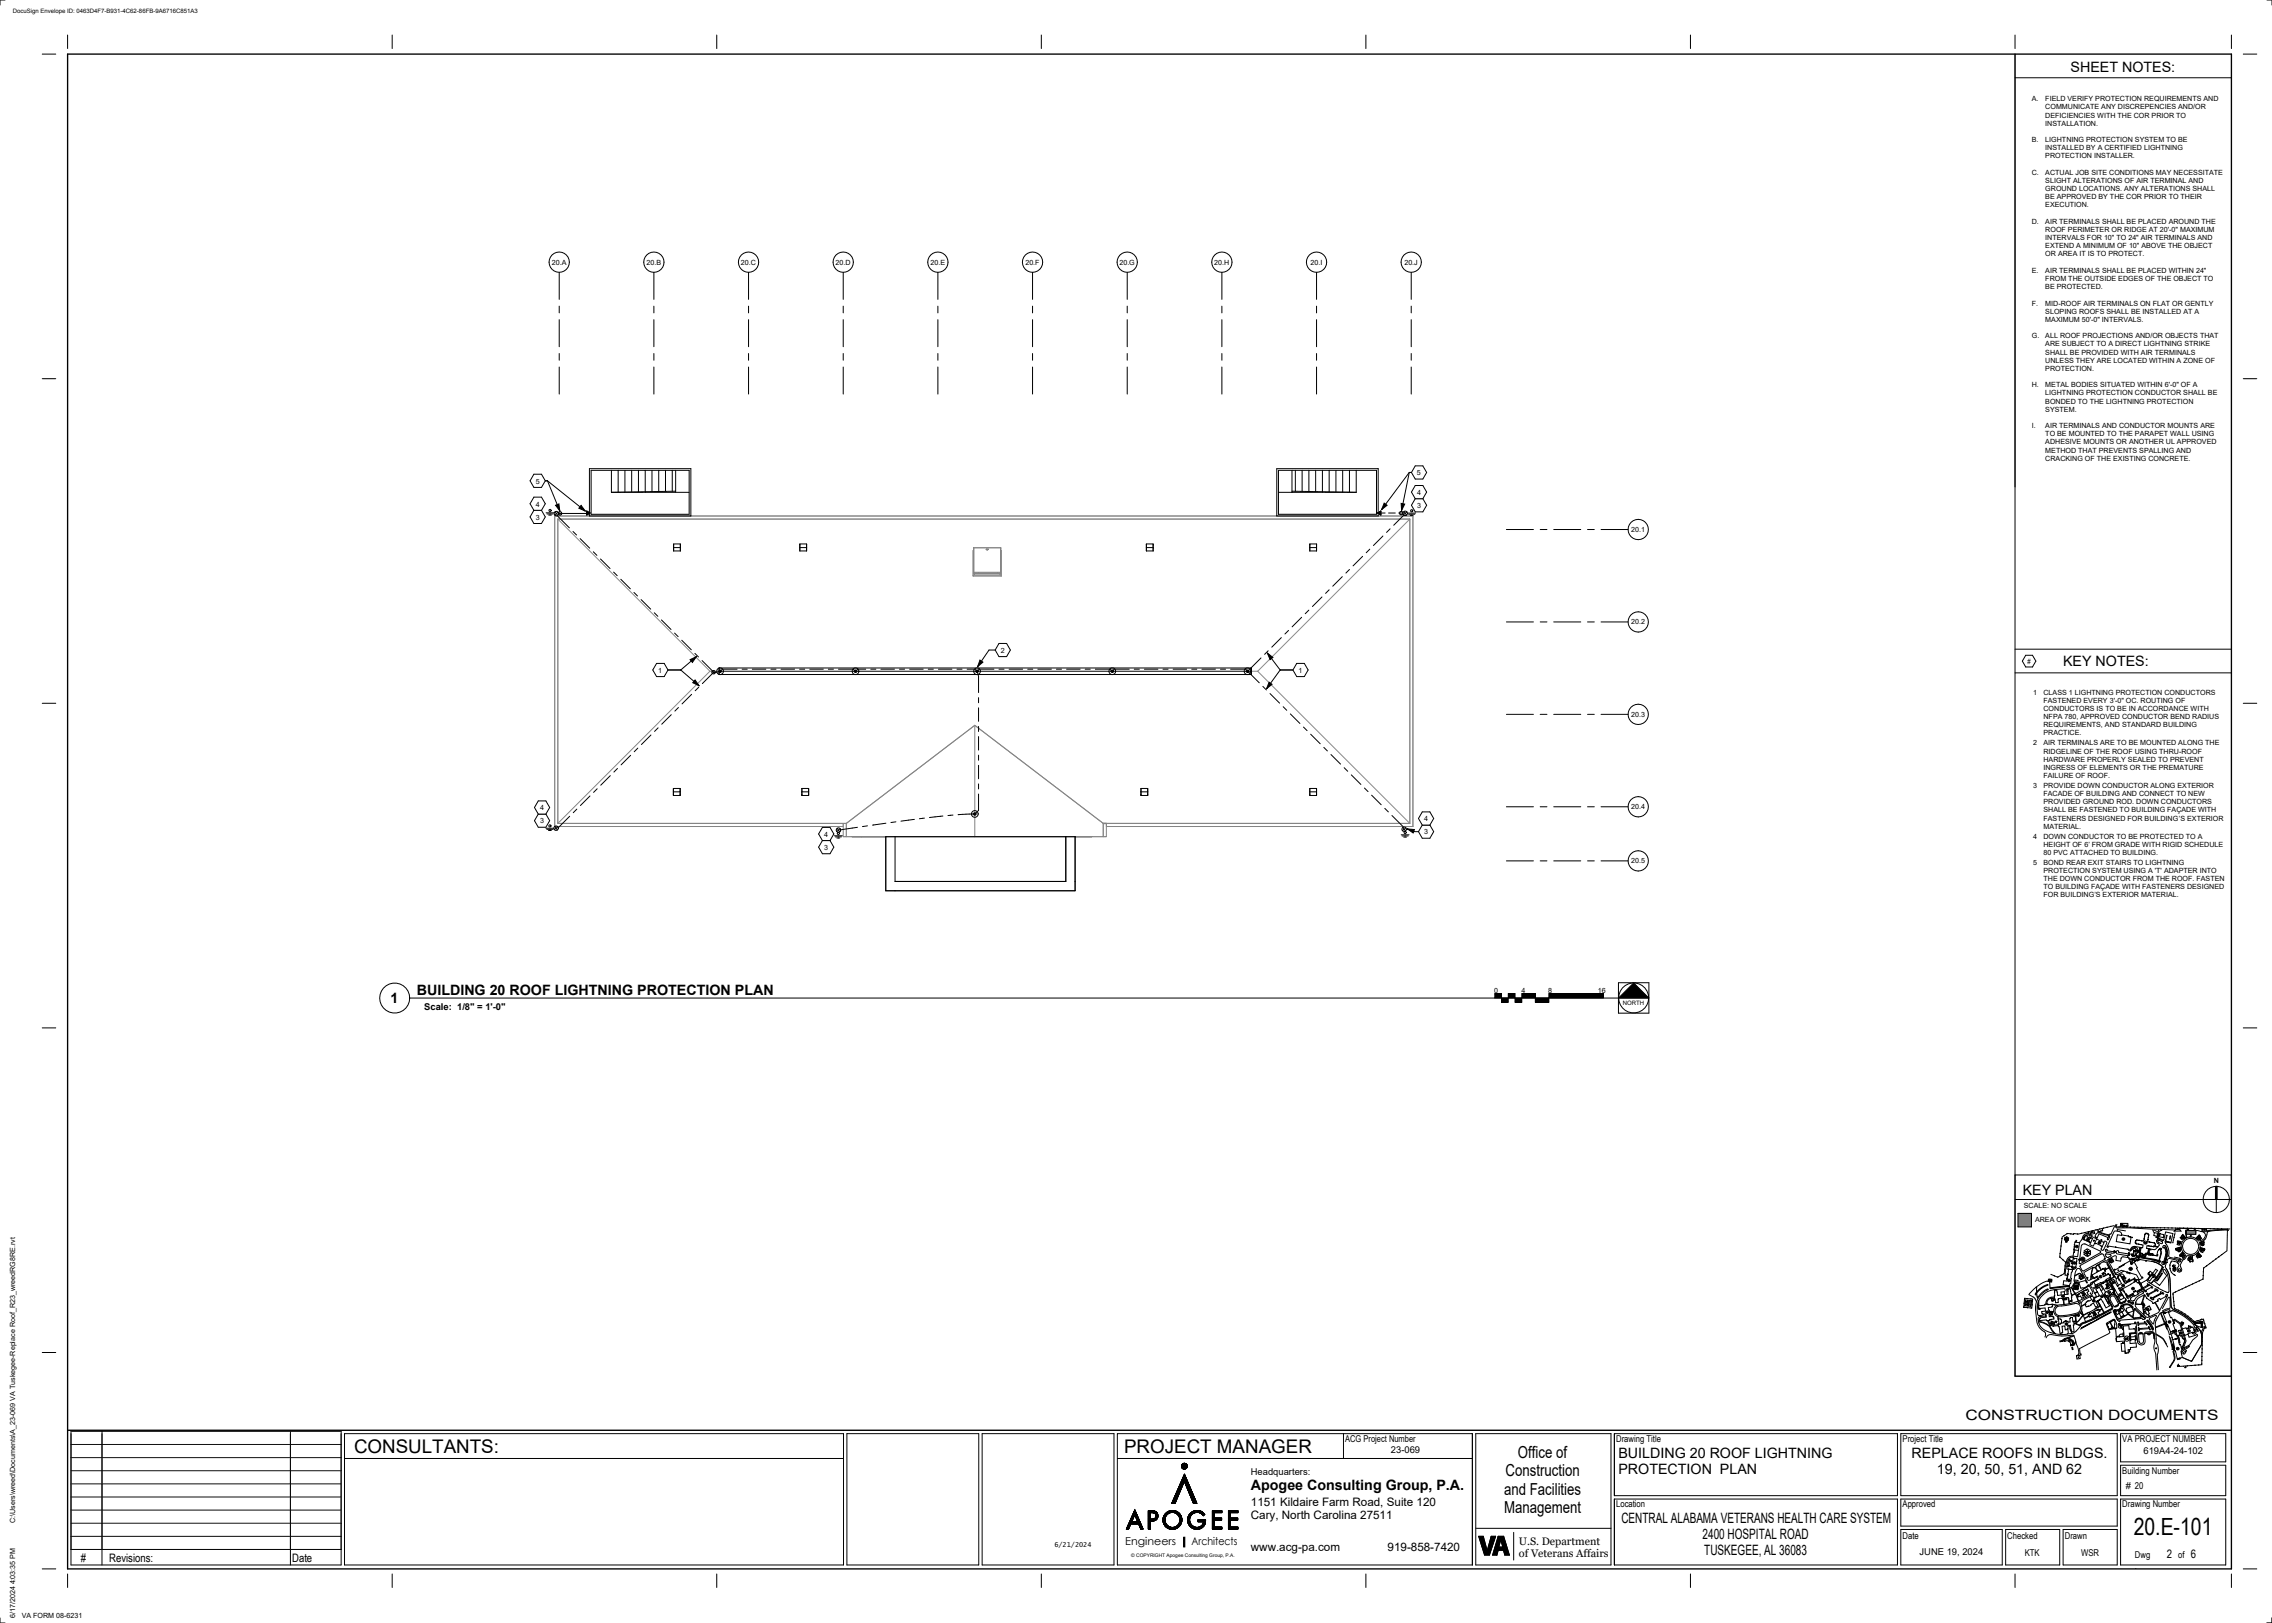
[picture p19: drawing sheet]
<svg xmlns="http://www.w3.org/2000/svg" width="1067mm" height="762mm" viewBox="0 0 1067 762" stroke-linecap="round" stroke-linejoin="round" font-family="sans-serif">
<defs><g id="words">
<text font-size="11.1" x="1002" y="721">20.E-101</text>
<g font-size="8.8">
<text x="166" y="682">CONSULTANTS:</text>
<text x="528" y="682">PROJECT MANAGER</text>
</g>
<g font-size="7.8">
<text x="713" y="684">Office of</text>
<text x="707" y="693">Construction</text>
<text x="706" y="702">and Facilities</text>
<text x="706" y="710">Management</text>
</g>
<g font-size="6.7">
<text x="972" y="34">SHEET NOTES:</text>
<text x="969" y="313">KEY NOTES:</text>
<text x="196" y="467">BUILDING 20 ROOF LIGHTNING PROTECTION PLAN</text>
<text x="183" y="471">1</text>
<text x="950" y="561">KEY PLAN</text>
<text x="923" y="667">CONSTRUCTION DOCUMENTS</text>
<text x="760" y="684">BUILDING 20 ROOF LIGHTNING</text>
<text x="898" y="684">REPLACE ROOFS IN BLDGS.</text>
<text x="760" y="692">PROTECTION PLAN</text>
<text x="909" y="692">19, 20, 50, 51, AND 62</text>
<text x="587" y="700">Apogee Consulting Group, P.A.</text>
<text x="761" y="715">CENTRAL ALABAMA VETERANS HEALTH CARE SYSTEM</text>
<text x="472" y="725" transform="rotate(-30 472 725)">CONSTRUCTION</text>
<text x="799" y="723">2400 HOSPITAL ROAD</text>
<text x="800" y="730">TUSKEGEE, AL 36083</text>
</g>
<g font-size="5.5">
<text x="587" y="707">1151 Kildaire Farm Road, Suite 120</text>
<text x="587" y="713">Cary, North Carolina 27511</text>
<text x="587" y="728">www.acg-pa.com</text>
<text x="652" y="728">919-858-7420</text>
<text x="1017" y="732">2</text>
<text x="1029" y="732">6</text>
<text x="38" y="733">#</text>
<text x="51" y="733">Revisions:</text>
<text x="137" y="733">Date</text>
</g>
<g font-size="5.1">
<text x="528" y="726">Engineers</text>
<text x="559" y="726">Architects</text>
<text x="713" y="725">U.S. Department</text>
<text x="713" y="731">of Veterans Affairs</text>
</g>
<g font-size="4.4">
<text x="199" y="474">Scale: 1/8&quot; = 1'-0&quot;</text>
<text x="632" y="677">ACG Project Number</text>
<text x="759" y="677">Drawing Title</text>
<text x="893" y="677">Project Title</text>
<text x="997" y="677">VA PROJECT NUMBER</text>
<text x="653" y="682">23-069</text>
<text x="1006" y="683">619A4-24-102</text>
<text x="587" y="692">Headquarters:</text>
<text x="997" y="692">Building Number</text>
<text x="998" y="699"># 20</text>
<text x="759" y="708">Location</text>
<text x="893" y="708">Approved</text>
<text x="997" y="708">Drawing Number</text>
<text x="893" y="722">Date</text>
<text x="943" y="722">Checked</text>
<text x="970" y="722">Drawn</text>
<text x="901" y="730">JUNE 19, 2024</text>
<text x="951" y="730">KTK</text>
<text x="977" y="730">WSR</text>
<text x="1002" y="732">Dwg</text>
<text x="1023" y="732">of</text>
<text x="1002" y="737">.</text>
</g>
<g font-size="3.4">
<text x="954" y="48">A.</text>
<text x="960" y="48">FIELD VERIFY PROTECTION REQUIREMENTS AND</text>
<text x="960" y="51">COMMUNICATE ANY DISCREPENCIES AND/OR</text>
<text x="960" y="55">DEFICIENCIES WITH THE COR PRIOR TO</text>
<text x="960" y="59">INSTALLATION.</text>
<text x="954" y="67">B.</text>
<text x="960" y="67">LIGHTNING PROTECTION SYSTEM TO BE</text>
<text x="960" y="71">INSTALLED BY A CERTIFIED LIGHTNING</text>
<text x="960" y="74">PROTECTION INSTALLER.</text>
<text x="954" y="82">C.</text>
<text x="960" y="82">ACTUAL JOB SITE CONDITIONS MAY NECESSITATE</text>
<text x="960" y="86">SLIGHT ALTERATIONS OF AIR TERMINAL AND</text>
<text x="960" y="90">GROUND LOCATIONS. ANY ALTERATIONS SHALL</text>
<text x="960" y="94">BE APPROVED BY THE COR PRIOR TO THEIR</text>
<text x="960" y="97">EXECUTION.</text>
<text x="954" y="105">D.</text>
<text x="960" y="105">AIR TERMINALS SHALL BE PLACED AROUND THE</text>
<text x="960" y="109">ROOF PERIMETER OR RIDGE AT 20'-0&quot; MAXIMUM</text>
<text x="960" y="113">INTERVALS FOR 10&quot; TO 24&quot; AIR TERMINALS AND</text>
<text x="960" y="117">EXTEND A MINIMUM OF 10&quot; ABOVE THE OBJECT</text>
<text x="259" y="124">20.A</text>
<text x="304" y="124">20.B</text>
<text x="348" y="124">20.C</text>
<text x="392" y="124">20.D</text>
<text x="437" y="124">20.E</text>
<text x="481" y="124">20.F</text>
<text x="526" y="124">20.G</text>
<text x="570" y="124">20.H</text>
<text x="615" y="124">20.I</text>
<text x="659" y="124">20.J</text>
<text x="960" y="120">OR AREA IT IS TO PROTECT.</text>
<text x="954" y="128">E.</text>
<text x="960" y="128">AIR TERMINALS SHALL BE PLACED WITHIN 24&quot;</text>
<text x="960" y="132">FROM THE OUTSIDE EDGES OF THE OBJECT TO</text>
<text x="960" y="136">BE PROTECTED.</text>
<text x="954" y="143">F.</text>
<text x="960" y="143">MID-ROOF AIR TERMINALS ON FLAT OR GENTLY</text>
<text x="960" y="147">SLOPING ROOFS SHALL BE INSTALLED AT A</text>
<text x="960" y="151">MAXIMUM 50'-0&quot; INTERVALS.</text>
<text x="954" y="159">G.</text>
<text x="960" y="159">ALL ROOF PROJECTIONS AND/OR OBJECTS THAT</text>
<text x="960" y="163">ARE SUBJECT TO A DIRECT LIGHTNING STRIKE</text>
<text x="960" y="166">SHALL BE PROVIDED WITH AIR TERMINALS</text>
<text x="960" y="170">UNLESS THEY ARE LOCATED WITHIN A ZONE OF</text>
<text x="960" y="174">PROTECTION.</text>
<text x="954" y="182">H.</text>
<text x="960" y="182">METAL BODIES SITUATED WITHIN 6'-0&quot; OF A</text>
<text x="960" y="186">LIGHTNING PROTECTION CONDUCTOR SHALL BE</text>
<text x="960" y="189">BONDED TO THE LIGHTNING PROTECTION</text>
<text x="960" y="193">SYSTEM.</text>
<text x="954" y="201">I.</text>
<text x="960" y="201">AIR TERMINALS AND CONDUCTOR MOUNTS ARE</text>
<text x="960" y="205">TO BE MOUNTED TO THE PARAPET WALL USING</text>
<text x="960" y="209">ADHESIVE MOUNTS OR ANOTHER UL APPROVED</text>
<text x="960" y="212">METHOD THAT PREVENTS SPALLING AND</text>
<text x="960" y="216">CRACKING OF THE EXISTING CONCRETE.</text>
<text x="252" y="227">5</text>
<text x="665" y="223">5</text>
<text x="665" y="232">4</text>
<text x="252" y="238">4</text>
<text x="665" y="239">3</text>
<text x="252" y="244">3</text>
<text x="766" y="250">20.1</text>
<text x="766" y="293">20.2</text>
<text x="470" y="307">2</text>
<text x="952" y="312">#</text>
<text x="309" y="316">1</text>
<text x="610" y="316">1</text>
<text x="955" y="326">1</text>
<text x="960" y="326">CLASS 1 LIGHTNING PROTECTION CONDUCTORS</text>
<text x="960" y="330">FASTENED EVERY 3'-0&quot; OC. ROUTING OF</text>
<text x="960" y="334">CONDUCTORS IS TO BE IN ACCORDANCE WITH</text>
<text x="766" y="337">20.3</text>
<text x="960" y="338">NFPA 780, APPROVED CONDUCTOR BEND RADIUS</text>
<text x="960" y="341">REQUIREMENTS, AND STANDARD BUILDING</text>
<text x="960" y="345">PRACTICE.</text>
<text x="955" y="350">2</text>
<text x="960" y="350">AIR TERMINALS ARE TO BE MOUNTED ALONG THE</text>
<text x="960" y="354">RIDGELINE OF THE ROOF USING THRU-ROOF</text>
<text x="960" y="358">HARDWARE PROPERLY SEALED TO PREVENT</text>
<text x="960" y="361">INGRESS OF ELEMENTS OR THE PREMATURE</text>
<text x="960" y="365">FAILURE OF ROOF.</text>
<text x="955" y="370">3</text>
<text x="960" y="370">PROVIDE DOWN CONDUCTOR ALONG EXTERIOR</text>
<text x="960" y="374">FACADE OF BUILDING AND CONNECT TO NEW</text>
<text x="960" y="378">PROVIDED GROUND ROD. DOWN CONDUCTORS</text>
<text x="254" y="380">4</text>
<text x="766" y="380">20.4</text>
<text x="960" y="381">SHALL BE FASTENED TO BUILDING FAÇADE WITH</text>
<text x="254" y="387">3</text>
<text x="669" y="386">4</text>
<text x="960" y="385">FASTENERS DESIGNED FOR BUILDING’S EXTERIOR</text>
<text x="960" y="389">MATERIAL.</text>
<text x="387" y="393">4</text>
<text x="669" y="392">3</text>
<text x="955" y="394">4</text>
<text x="960" y="394">DOWN CONDUCTOR TO BE PROTECTED TO A</text>
<text x="387" y="399">3</text>
<text x="960" y="398">HEIGHT OF 6’ FROM GRADE WITH RIGID SCHEDULE</text>
<text x="960" y="401">80 PVC ATTACHED TO BUILDING.</text>
<text x="766" y="405">20.5</text>
<text x="955" y="406">5</text>
<text x="960" y="406">BOND REAR EXIT STAIRS TO LIGHTNING</text>
<text x="960" y="410">PROTECTION SYSTEM USING A 'T' ADAPTER INTO</text>
<text x="960" y="414">THE DOWN CONDUCTOR FROM THE ROOF. FASTEN</text>
<text x="960" y="417">TO BUILDING FAÇADE WITH FASTENERS DESIGNED</text>
<text x="960" y="421">FOR BUILDING’S EXTERIOR MATERIAL.</text>
<text x="702" y="466">0</text>
<text x="714" y="466">4</text>
<text x="727" y="466">8</text>
<text x="750" y="466">16</text>
<text x="1040" y="556">N</text>
<text x="950" y="567">SCALE: NO SCALE</text>
<text x="956" y="574">AREA OF WORK</text>
<text x="7" y="715" transform="rotate(-90 7 715)">C:\Users\wreed\Documents\A_23-069 VA Tuskegee-Replace Roof_R23_wreedRG8RE.rvt</text>
<text x="7" y="760" transform="rotate(-90 7 760)">6/17/2024 4:03:35 PM</text>
<text x="10" y="760">VA FORM 08-6231</text>
</g>
<text font-size="3.2" x="495" y="726">6/21/2024</text>
<g font-size="2.8">
<text x="6" y="6">DocuSign Envelope ID: 0463D4F7-B931-4C62-86FB-9A6716C851A3</text>
<text x="762" y="472">NORTH</text>
</g>
<text font-size="2.3" x="531" y="731">© COPYRIGHT Apogee Consulting Group, P.A.</text>
</g></defs>
<g fill="#000">
<path d="M276 240l1 1-1 1zM647 241l1-1v2z"/>
<circle cx="338" cy="315" r=".6"/>
<circle cx="402" cy="315" r=".6"/>
<circle cx="459" cy="315" r=".6"/>
<circle cx="522" cy="315" r=".6"/>
<circle cx="586" cy="315" r=".6"/>
<circle cx="458" cy="382" r=".6"/>
</g>
<g fill="none" stroke="#000" stroke-width=".47">
<path d="M276 240l1 1-1 1zM277 220h47v22h-47zM278 221h46v20h-46zM287 221v10M287 231h37M290 221v10M293 221v10M297 221v10M300 221v10M303 221v10M306 221v10M309 221v10"/>
<path d="M312 221v10M316 221v10M317 221v10M317 231h-30M599 220h48v22h-48zM600 221h46v20h-46zM600 231h37M607 221v10M607 231h30M608 221v10M611 221v10M615 221v10"/>
<path d="M618 221v10M621 221v10M624 221v10M627 221v10M630 221v10M634 221v10M637 221v10M256 241h4M257 241h3M258 242h1M261 240l1 2M262 242l5 6"/>
<path d="M262 240l-2 2M262 241h14M269 250l2 1M272 253l5 4M279 259l1 2M316 255v1M316 255h3M316 255v4h3v-4M316 257h3M319 255v1M376 255v1M376 255h3"/>
<path d="M376 257h3M376 255v4h3v-4M379 255v1M538 255v1M538 255h3M538 257h3M538 255v4h3v-4M541 255v1M615 255v1M615 255h3M615 257h3M615 255v4h3v-4"/>
<path d="M618 255v1M643 258l-2 2M647 241l1-1v2zM648 241h2M649 252l-4 4M652 241h3M653 248l-2 2M657 241h2M659 242l-5 5M659 240l1 2M661 240l-2 2M661 241h4"/>
<path d="M661 241h3M662 242h2M282 262l4 5M288 269l2 1M291 272l5 4M298 278l1 2M624 277l-2 2M630 271l-4 4M634 267l-2 2M640 261l-5 5M301 282l5 4M307 288l2 1"/>
<path d="M311 291l4 5M317 297l1 2M602 299l-5 5M605 296l-2 2M611 290l-4 4M615 286l-2 2M621 280l-5 5M320 301l5 4M326 307l2 1M330 310l5 6 3-1 1-1h7M335 316l-5 5M338 315v-1h250v3h-250v-1"/>
<path d="M339 315h62M348 314h3M353 314h7M362 314h2M367 314h6M375 314h3M380 314h7M389 314h2M394 314h7l1 1M401 315l1 1v-1M401 315h1M402 315h56"/>
<path d="M406 314h-3l-1 1M409 314h2M414 314h6M422 314h3M427 314h6M436 314h2M441 314h6M449 314h3M454 314h4l1 1M458 315l1 1v-1M458 315h1M459 315v3v7"/>
<path d="M459 315h63M467 314h-7l-1 1M469 314h2M474 314h6M483 314h2M487 314h7M496 314h2M501 314h6M510 314h2M514 314h7l1 1 1-1h7M522 315v1l1-1M522 315h1"/>
<path d="M523 315h62M533 314h2M537 314h7M546 314h2M551 314h6M560 314h2M564 314h7M573 314h2M578 314h7l6 7M585 315l1 1v-1M585 315h1M586 315h2"/>
<path d="M592 309l-6 6M595 306l-1 1M315 336l-4 4M319 332l-2 2M325 326l-5 4M328 323l-2 1M459 328v2M459 332v7M593 322l2 2M596 326l5 4M603 332l1 1M606 335l4 5"/>
<path d="M296 355l-4 4M299 351l-1 2M306 345l-5 5M309 342l-2 1M459 341v2M459 346v6M459 355v2M459 359v7M612 341l2 2M615 345l5 4M622 351l1 2M625 354l4 5"/>
<path d="M271 380l-2 2M277 374l-4 4M280 370l-1 2M287 364l-5 5M290 361l-2 1M316 373h.1M316 373v-3h3v3M316 373h3M316 372h3M319 373h.1M377 373h.1M377 373h3"/>
<path d="M377 372h3M377 373v-3h3v3M380 373h.1M459 373v7l-1 2h-8M459 368v2M536 373h.1M536 373h3M536 372h3M536 373v-3h3v3M539 373h.1M615 373h.1M615 373v-3h3v3"/>
<path d="M615 373h3M615 372h3M618 373h.1M631 360l2 2M634 364l5 4M641 370l1 2M644 373l5 5M650 380l2 1M256 389h4M257 389h3M258 390h1M260 388l2 2"/>
<path d="M262 388l-2 1M267 383l-5 6M392 392h3M392 393h3M393 393h1M393 389l1 2M395 389l-2 1M400 393h113M403 388l-8 2M407 388h-2M416 393v25h89v-25M416 387h-6"/>
<path d="M420 393v21h80v-21M421 386h-3M429 385l-6 1M434 384h-2M443 383l-7 1M447 383h-2M518 387h1M654 383l5 5M658 392h4M658 392h3M659 388l1 2M659 393h1"/>
<path d="M660 389l-2 1"/>
<circle cx="258" cy="240" r=".5"/>
<circle cx="663" cy="240" r=".5"/>
<circle cx="261" cy="241" r="1.1"/>
<circle cx="263" cy="241" r=".8"/>
<circle cx="658" cy="241" r=".8"/>
<circle cx="660" cy="241" r="1.1"/>
<circle cx="335" cy="316" r=".8"/>
<circle cx="338" cy="315" r=".6"/>
<circle cx="338" cy="315" r="1.6"/>
<circle cx="402" cy="315" r="1.6"/>
<circle cx="459" cy="315" r="1.6"/>
<circle cx="522" cy="315" r="1.6"/>
<circle cx="586" cy="315" r="1.6"/>
<circle cx="258" cy="388" r=".5"/>
<circle cx="261" cy="389" r="1.1"/>
<circle cx="394" cy="391" r=".5"/>
<circle cx="394" cy="390" r="1.1"/>
<circle cx="458" cy="382" r=".6"/>
<circle cx="458" cy="382" r="1.6"/>
<circle cx="659" cy="389" r="1.1"/>
<circle cx="660" cy="391" r=".5"/>
</g>
<g fill="none" stroke="#888" stroke-width=".47">
<path d="M262 244v143M262 244l71 71M262 244h400M457 257v12h13M457 257h.1M457 257h13M457 259v11h13v-11M463 258h.1M463 258h1M464 258h.1M464 258h-1M470 257h.1"/>
<path d="M470 257v12M662 244v143M662 244l-71 71M457 269h13M457 269h.1M457 269v1h13v-1M459 269h.1M468 269h.1M470 269h.1M333 315l-71 72M333 315h5M588 315h3"/>
<path d="M591 315l71 72M458 341l-61 46M458 341l60 46M458 341v41M262 387h135M396 387v6h123v-6M396 388h-136v-146h403v146h-144M397 387v6M458 383v10M518 387h144M518 387v6"/>
</g>
<circle cx="263" cy="123" r="5" fill="#fff"/>
<circle cx="263" cy="123" r="5" fill="none" stroke="#000" stroke-width=".47"/>
<path d="M259 121h7v4h-7z" fill="#fff"/>
<path d="M263 128v13M263 144v3M263 150v13M263 166v3M263 172v13" fill="none" stroke="#000" stroke-width=".47"/>
<circle cx="769" cy="249" r="5" fill="#fff"/>
<circle cx="769" cy="249" r="5" fill="none" stroke="#000" stroke-width=".47"/>
<path d="M766 247h6v4h-6z" fill="#fff"/>
<path d="M707 249h13M723 249h3M730 249h12M745 249h4M752 249h12" fill="none" stroke="#000" stroke-width=".47"/>
<circle cx="307" cy="123" r="5" fill="#fff"/>
<circle cx="307" cy="123" r="5" fill="none" stroke="#000" stroke-width=".47"/>
<path d="M304 121h6v4h-6z" fill="#fff"/>
<path d="M307 128v13M307 144v3M307 150v13M307 166v3M307 172v13" fill="none" stroke="#000" stroke-width=".47"/>
<circle cx="351" cy="123" r="5" fill="#fff"/>
<circle cx="351" cy="123" r="5" fill="none" stroke="#000" stroke-width=".47"/>
<path d="M348 121h7v4h-7z" fill="#fff"/>
<path d="M351 128v13M351 144v3M351 150v13M351 166v3M351 172v13" fill="none" stroke="#000" stroke-width=".47"/>
<circle cx="396" cy="123" r="5" fill="#fff"/>
<circle cx="396" cy="123" r="5" fill="none" stroke="#000" stroke-width=".47"/>
<path d="M392 121h7v4h-7z" fill="#fff"/>
<path d="M396 128v13M396 144v3M396 150v13M396 166v3M396 172v13" fill="none" stroke="#000" stroke-width=".47"/>
<circle cx="440" cy="123" r="5" fill="#fff"/>
<circle cx="440" cy="123" r="5" fill="none" stroke="#000" stroke-width=".47"/>
<path d="M437 121h7v4h-7z" fill="#fff"/>
<path d="M440 128v13M440 144v3M440 150v13M440 166v3M440 172v13" fill="none" stroke="#000" stroke-width=".47"/>
<circle cx="485" cy="123" r="5" fill="#fff"/>
<circle cx="485" cy="123" r="5" fill="none" stroke="#000" stroke-width=".47"/>
<path d="M481 121h7v4h-7z" fill="#fff"/>
<path d="M485 128v13M485 144v3M485 150v13M485 166v3M485 172v13" fill="none" stroke="#000" stroke-width=".47"/>
<circle cx="529" cy="123" r="5" fill="#fff"/>
<circle cx="529" cy="123" r="5" fill="none" stroke="#000" stroke-width=".47"/>
<path d="M526 121h7v4h-7z" fill="#fff"/>
<path d="M529 128v13M529 144v3M529 150v13M529 166v3M529 172v13" fill="none" stroke="#000" stroke-width=".47"/>
<circle cx="574" cy="123" r="5" fill="#fff"/>
<circle cx="574" cy="123" r="5" fill="none" stroke="#000" stroke-width=".47"/>
<path d="M570 121h7v4h-7z" fill="#fff"/>
<path d="M574 128v13M574 144v3M574 150v13M574 166v3M574 172v13" fill="none" stroke="#000" stroke-width=".47"/>
<circle cx="618" cy="123" r="5" fill="#fff"/>
<circle cx="618" cy="123" r="5" fill="none" stroke="#000" stroke-width=".47"/>
<path d="M615 121h6v4h-6z" fill="#fff"/>
<path d="M618 128v13M618 144v3M618 150v13M618 166v3M618 172v13" fill="none" stroke="#000" stroke-width=".47"/>
<circle cx="663" cy="123" r="5" fill="#fff"/>
<circle cx="663" cy="123" r="5" fill="none" stroke="#000" stroke-width=".47"/>
<path d="M659 121h7v4h-7z" fill="#fff"/>
<path d="M663 128v13M663 144v3M663 150v13M663 166v3M663 172v13" fill="none" stroke="#000" stroke-width=".47"/>
<circle cx="769" cy="292" r="5" fill="#fff"/>
<circle cx="769" cy="292" r="5" fill="none" stroke="#000" stroke-width=".47"/>
<path d="M766 290h6v4h-6z" fill="#fff"/>
<path d="M707 292h13M723 292h3M730 292h12M745 292h4M752 292h12" fill="none" stroke="#000" stroke-width=".47"/>
<circle cx="769" cy="335" r="5" fill="#fff"/>
<circle cx="769" cy="335" r="5" fill="none" stroke="#000" stroke-width=".47"/>
<path d="M766 333h6v4h-6z" fill="#fff"/>
<path d="M707 335h13M723 335h3M730 335h12M745 335h4M752 335h12" fill="none" stroke="#000" stroke-width=".47"/>
<circle cx="769" cy="379" r="5" fill="#fff"/>
<circle cx="769" cy="379" r="5" fill="none" stroke="#000" stroke-width=".47"/>
<path d="M766 377h6v4h-6z" fill="#fff"/>
<path d="M707 379h13M723 379h3M730 379h12M745 379h4M752 379h12" fill="none" stroke="#000" stroke-width=".47"/>
<circle cx="769" cy="404" r="5" fill="#fff"/>
<circle cx="769" cy="404" r="5" fill="none" stroke="#000" stroke-width=".47"/>
<path d="M766 402h6v4h-6z" fill="#fff"/>
<path d="M595 307l3 2-2 1zM595 307l6 8M601 315h6M601 315l-6 8M596 320l1 1-2 2zM707 404h13M723 404h3M730 404h12M745 404h4M752 404h12" fill="none" stroke="#000" stroke-width=".47"/>
<path d="M595 307l3 2-2 1zM596 320l1 1-2 2z" fill="#000"/>
<path d="M609 311h3l2 4-2 3h-3l-2-3z" fill="#fff"/>
<path d="M609 311h3l2 4-2 3h-3l-2-3z" fill="none" stroke="#000" stroke-width=".47"/>
<path d="M610 313h2v4h-2z" fill="#fff"/>
<path d="M324 310l3-2-2 3zM326 319l2 3-3-1z" fill="#000"/>
<path d="M314 315h6M320 315l8 7M324 310l3-2-2 3zM326 319l2 3-3-1zM327 308l-7 7" fill="none" stroke="#000" stroke-width=".47"/>
<path d="M308 311h4l2 4-2 3h-4l-1-3z" fill="#fff"/>
<path d="M308 311h4l2 4-2 3h-4l-1-3z" fill="none" stroke="#000" stroke-width=".47"/>
<path d="M309 313h2v4h-2z" fill="#fff"/>
<path d="M460 310l2 1-3 2z" fill="#000"/>
<path d="M460 310l2 1-3 2zM467 305h-3l-5 8" fill="none" stroke="#000" stroke-width=".47"/>
<path d="M469 302h4l1 3-1 3h-4l-2-3z" fill="#fff"/>
<path d="M469 302h4l1 3-1 3h-4l-2-3z" fill="none" stroke="#000" stroke-width=".47"/>
<g fill="#fff">
<path d="M470 303h2v4h-2z"/>
<path d="M665 234h3l2 3-2 3h-3l-2-3z"/>
</g>
<path d="M665 234h3l2 3-2 3h-3l-2-3z" fill="none" stroke="#000" stroke-width=".47"/>
<g fill="#fff">
<path d="M665 235h2v4h-2z"/>
<path d="M665 228h3l2 3-2 3h-3l-2-3z"/>
</g>
<path d="M665 228h3l2 3-2 3h-3l-2-3z" fill="none" stroke="#000" stroke-width=".47"/>
<g fill="#fff">
<path d="M665 229h2v4h-2z"/>
<path d="M251 240h3l2 3-2 3h-3l-2-3z"/>
</g>
<path d="M251 240h3l2 3-2 3h-3l-2-3z" fill="none" stroke="#000" stroke-width=".47"/>
<g fill="#fff">
<path d="M252 241h1v4h-1z"/>
<path d="M251 233h3l2 4-2 3h-3l-2-3z"/>
</g>
<path d="M251 233h3l2 4-2 3h-3l-2-3z" fill="none" stroke="#000" stroke-width=".47"/>
<g fill="#fff">
<path d="M252 235h1v4h-1z"/>
<path d="M253 382h3l2 3-2 3h-3l-2-3z"/>
</g>
<path d="M253 382h3l2 3-2 3h-3l-2-3z" fill="none" stroke="#000" stroke-width=".47"/>
<g fill="#fff">
<path d="M254 384h1v3h-1z"/>
<path d="M253 376h3l2 3-2 3h-3l-2-3z"/>
</g>
<path d="M253 376h3l2 3-2 3h-3l-2-3z" fill="none" stroke="#000" stroke-width=".47"/>
<path d="M254 377h1v4h-1z" fill="#fff"/>
<path d="M661 389h3v2z" fill="#000"/>
<path d="M661 389h3v2zM661 389l3 1h2" fill="none" stroke="#000" stroke-width=".47"/>
<path d="M668 387h3l2 3-2 4h-3l-2-4z" fill="#fff"/>
<path d="M668 387h3l2 3-2 4h-3l-2-4z" fill="none" stroke="#000" stroke-width=".47"/>
<g fill="#fff">
<path d="M669 389h2v4h-2z"/>
<path d="M668 381h3l2 3-2 3h-3l-2-3z"/>
</g>
<path d="M668 381h3l2 3-2 3h-3l-2-3z" fill="none" stroke="#000" stroke-width=".47"/>
<g fill="#fff">
<path d="M669 382h2v4h-2z"/>
<path d="M386 395h4l2 3-2 3h-4l-2-3z"/>
</g>
<path d="M386 395h4l2 3-2 3h-4l-2-3z" fill="none" stroke="#000" stroke-width=".47"/>
<g fill="#fff">
<path d="M387 396h2v4h-2z"/>
<path d="M386 388h4l2 4-2 3h-4l-2-3z"/>
</g>
<path d="M386 388h4l2 4-2 3h-4l-2-3z" fill="none" stroke="#000" stroke-width=".47"/>
<path d="M387 390h2v4h-2z" fill="#fff"/>
<path d="M261 237h1l1 3zM273 237l2 3-3-1z" fill="#000"/>
<path d="M256 226h1M257 226l6 14M257 226l18 14M261 237h1l1 3zM273 237l2 3-3-1z" fill="none" stroke="#000" stroke-width=".47"/>
<path d="M251 223h3l2 3-2 3h-3l-2-3z" fill="#fff"/>
<path d="M251 223h3l2 3-2 3h-3l-2-3z" fill="none" stroke="#000" stroke-width=".47"/>
<path d="M252 224h1v4h-1z" fill="#fff"/>
<path d="M650 236l1 1-2 2zM658 236l2 1-2 3z" fill="#000"/>
<path d="M650 236l1 1-2 2zM658 236l2 1-2 3zM662 222h1M662 222l-4 18M662 222l-13 17" fill="none" stroke="#000" stroke-width=".47"/>
<path d="M665 219h3l2 3-2 3h-3l-2-3z" fill="#fff"/>
<path d="M665 219h3l2 3-2 3h-3l-2-3z" fill="none" stroke="#000" stroke-width=".47"/>
<path d="M665 220h2v4h-2z" fill="#fff"/>
<g fill="#000">
<path d="M556 722v4z"/>
<path d="M694 721l3 9h2l3-9h-2l-2 7-2-7zM703 721l-2 9h2v-2h3l1 2h2l-3-9zM705 723l1 3h-2z"/>
</g>
<g fill="none" stroke="#000" stroke-width=".47">
<path d="M946 305h102M946 316h102M951 308h3l2 2-2 3h-3l-1-3zM554 698l3-4-3 4M554 700l-2 3M555 699l-3 3M555 698l-3 3M555 697l-2 3M555 687v1M556 697l-3 3M556 696l-3 3M556 687l-1 1"/>
<path d="M556 692l6 14h-2l-4-11-4 11h-2zM556 692h.1M556 692v1M556 693l-1 1M556 687l-1 2M557 693l-2 2M557 693l-2 3M557 687l-2 2M557 694l-3 2M557 694l-3 3M557 687l-2 2 2-2-2 3M557 694l-3 4"/>
<path d="M557 695l-1 1M557 689v1M557 688l-1 2M557 689l-1 1M558 695l-1 2M558 696l-1 1M558 696l-1 2M558 697l-1 1M558 697l-1 2M558 698l-1 1M559 698l-1 1M559 698l-1 2"/>
<path d="M559 699l-1 1M559 699l-1 2M559 700l-1 1M529 717l3-2zM530 718h.1M530 717v1M530 717l-1 1M531 716l-2 2M531 714l-2 3M532 714l-2 2M532 713l-2 3M532 713l-2 2"/>
<path d="M532 715l-3 3M532 712l-2 3M532 715h-1M533 712l-2 2M533 715h-1M533 711l1 4h-3zM533 709l4 9h-1l-1-3h-4l-1 3h-1zM533 709h.1M533 709v1M533 709l-1 1M533 709l-1 2M533 710l-1 1"/>
<path d="M533 710l-1 2M533 710l-2 2M533 710l-2 3M534 711l-3 3M534 711l-1 1M534 715h-1M534 712h-1M534 712l-1 1M534 712v1M534 713h.1M534 713v1M535 713l-1 1"/>
<path d="M535 714h-1M535 714l-2 1M535 714l-1 1M535 715h-1M535 715v1M535 717h1v1M536 715l-1 1M536 718v-1v1M536 716h-1M536 716l-1 1M536 717v1M537 718h-1"/>
<path d="M539 718h1M539 709v9M539 709h2M539 709h.1M540 709l-1 1M540 710l-1 2M540 711l-1 1M540 711l-1 2M540 712l-1 1M540 712l-1 2M540 713l-1 1M540 714l-1 2"/>
<path d="M540 715l-1 1M540 716l-1 1M540 716l-1 2M540 717l-1 1M540 717v1M540 718h.1M540 709l-1 2M540 713l-1 2M541 709l-2 2M541 709l2 1M541 713l-2 2M541 710h-1v3h1"/>
<path d="M541 710h1a1.5 1.5 0 0 1 1 2 1.5 1.5 0 0 1-2 1M541 713l-2 2zM541 714h-1v4M542 709l-2 1M542 713l-2 1M542 709l-1 1M542 710h-1M542 713l-1 1M542 710h.1M543 711v-1v1M543 710h-1M543 710a2.4 2.4 0 0 1 0 3 2.4 2.4 0 0 1-2 1"/>
<path d="M543 710l-1 1M543 710v1M543 711v1M543 713l-1 1M544 711l-1 1M544 712l-2 2M544 711l-2 2M544 711l-3 3M544 712l-3 2M547 714l-1 1M547 713l-1 1M547 715h-1"/>
<path d="M547 715v1M547 712l-1 2M548 716l-1 1 1-1h-1M548 711l-2 2M548 716l-1 1 1-1M548 710l-1 1M548 716v1M548 717h.1M549 710l-3 2M549 717h-1M549 709l-3 3M549 717l-1 1"/>
<path d="M549 717v1M550 709l-4 4M550 717l-1 1M550 709l-2 2M550 710a4 4 0 0 1 4 4 4 4 0 0 1-4 3M550 710a4 4 0 0 0-3 4 4 4 0 0 0 3 3M551 709l-2 1M551 717l-1 1M551 709l-1 1M552 709l-2 1M552 709l-1 1M552 717l-2 1"/>
<path d="M552 710h1h-1M552 706h.1M552 705l-1 1M552 710h-1M552 717l-1 1M552 704l-1 2M553 710h-1M553 704l-3 2M553 711l1-1-1 1M553 710l-1 1M553 703l-3 3 3-3M553 702l-3 3"/>
<path d="M553 710v1M553 702l-2 3M554 711h-1h1M554 712v-1v1M554 701l-3 3M554 711l-1 1M554 711v1M554 700l-3 3M554 716l-1 1M555 712l-1 1M555 715l-3 3M555 713l-1 1"/>
<path d="M555 714l-4 4M555 713l-1 2M555 714l-2 2M555 714l-1 1M559 714l-1 1M559 713l-1 1M559 715h-1M559 715l-1 1M559 712l-1 2M559 716h.1M559 716v1v-1M559 711l-1 2"/>
<path d="M560 716l-1 1 1-1M560 700l-1 1M560 700l-1 2M560 710l-2 1M560 701l-1 1M560 716l-1 1h1M560 701l-1 2M560 705l1-1-1 1M560 702l-1 1M560 710l-2 2M560 717h-1M560 717h.1"/>
<path d="M560 702l-1 2M561 703l-1 1M561 717h-1M561 709l-3 3M561 717l-1 1M561 703l-1 2M561 704l-1 1M561 709l-3 4M561 704l-1 2M561 705l-1 1M562 717l-1 1M562 705l-1 1"/>
<path d="M562 709l-2 2M562 706h.1M562 709l-1 1M563 709l-2 1M563 717l-2 1M563 714h.1M563 709l-1 1M563 717l-1 1M563 710h1M564 717l-2 1M564 709l-1 1M564 714h-1"/>
<path d="M564 710h-1M565 710l-1 1M565 714h-1M565 712l1-1a4 4 0 0 0-7-1 4 4 0 0 0 1 7 4 4 0 0 0 6-2v-1M565 712a3 3 0 0 0-5-1 3 3 0 0 0 0 5 3 3 0 0 0 5-1v-1h-2M565 716v1M565 711h.1M566 711l-1 1M566 714h-2M566 716l-2 2M566 714h-1M566 715l-3 3"/>
<path d="M566 714l-4 4M566 714l-1 1M566 714h-3M566 714h.1M569 715l2-2zM569 709h5v1h-4v3h4v1h-4v3h4v1h-5zM569 709h.1M570 709l-1 1M570 710l-1 2M570 711l-1 1M570 712l-1 1M570 712l-1 2"/>
<path d="M570 714l-1 1M570 714l-1 2M570 715l-1 1M570 715l-1 2M570 716l-1 1M570 716l-1 2M570 717l-1 1M570 713l-1 1M571 717l-1 1M571 713l-2 1M571 709l-2 2M572 713l-3 2"/>
<path d="M572 709l-2 1M572 717l-1 1M572 713l-1 1M572 709l-1 1M573 717l-1 1M573 713l-2 1M573 709l-1 1M573 710l1-1-1 1M573 713l-1 1M574 709l-2 1M574 713l-1 1M574 717l-1 1"/>
<path d="M574 710h-1M574 710h.1M574 718h-1M577 709h4v1h-3v3h3v1h-3v3h3v1h-4zM577 709h.1M577 709v1M578 709l-1 1M578 711l-1 1M578 711l-1 2M578 712l-1 1M578 712l-1 2M578 714l-1 1"/>
<path d="M578 714l-1 2M578 715l-1 1M578 716l-1 1M578 716l-1 2M578 717l-1 1M578 713l-1 1M578 709l-1 2M579 717l-2 1M579 709l-2 2M579 713l-2 2zM579 713l-2 2M579 717l-1 1"/>
<path d="M579 713l-1 1M579 709l-1 1M580 713l-1 1M580 717l-1 1M580 709l-1 1M580 714l1-1-1 1M580 718l1-1-1 1M580 710l1-1-1 1M581 713l-2 1M581 717l-2 1M581 709l-2 1M581 713l-1 1"/>
<path d="M581 717l-1 1M581 709l-1 1M581 713v1M581 714h.1M581 710h.1M581 717v1M581 718h.1M556 722v4zM694 721h2l2 7 2-7h2l-3 9h-2zM703 721h3l3 9h-2l-1-2h-3v2h-2zM705 723l1 3h-2z"/>
<circle cx="556" cy="688" r="1.4"/>
<circle cx="550" cy="714" r="4"/>
</g>
<path d="M952 308h2v4h-2z" fill="#fff"/>
<g fill="none" stroke="#000" stroke-width=".47">
<path d="M2 0h-2v2M32 16v7M184 16v7M337 16v7M489 16v7M641 16v7M794 16v7M946 16v7M1048 16v7M1064 0h3v2M20 25h6M946 25v621h102"/>
<path d="M946 37h102M1053 25h7M20 178h6M1053 178h7M20 330h6M1053 330h7M20 483h6M1053 483h7M20 635h6M1053 635h7M33 673v62h127v-62M48 673v62"/>
<path d="M136 673v62M162 673h234v62h-234zM398 673h62v62h-62zM461 673h62v62h-62zM525 673h166v62h-166zM631 673v12M693 673h63v62h-63zM758 673h133v29h-133zM893 673h101v29h-101zM996 673h49v13h-49zM162 685h234M525 685h166"/>
<path d="M996 688h49v14h-49zM693 718h63M711 719v13M758 704h133v31h-133zM893 718h47v17h-47zM893 704h101v13h-101zM942 718h25v17h-25zM969 718h25v17h-25zM996 704h49v31h-49zM20 737h6M32 739v6M33 727h127"/>
<path d="M184 739v6M337 739v6M489 739v6M641 739v6M794 739v6M946 739v6M1048 739v6M1053 737h7M0 760v2h2"/>
</g>
<path d="M32 25h1016v712h-1016zM32 672h1016M401 712l47-28 9 15-48 28zM464 712l48-28 9 15-48 28zM1067 760v2h-3" fill="none" stroke="#000" stroke-width=".63"/>
<g fill="#fff">
<path d="M4 727h4v33h-4z"/>
<path d="M4 581h4v134h-4z"/>
<path d="M1002 711h37v12h-37z"/>
<path d="M1017 726h3v7h-3z"/>
<path d="M1029 726h2v7h-2z"/>
<path d="M977 726h9v5h-9z"/>
<path d="M951 726h7v5h-7z"/>
</g>
<g fill="none" stroke="#000" stroke-width=".47">
<path d="M946 552h102v94h-102zM1041 557v12M946 563h102M971 579h.1M972 579h.1M974 579h.1M976 579h-1M977 579h.1M979 579h.1M980 578l1 1zM981 578h.1M982 579l1-1 1 1h-2z"/>
<path d="M982 579h.1M982 578h.1M983 578h-1M983 578v1M984 577h.1M984 577v1M985 578l6 2M985 578h.1M986 578h.1M986 577h.1M987 578h.1M987 577v1h-2v-1"/>
<path d="M987 577h.1M988 577h.1M989 576h.1M991 576h.1M993 575l-17 4h-5l-3 2-1 9 3 3-1 5-3 2-3-2M994 576l28 1M994 575l-4 5M994 575l-1 1 1 1 27 1M995 576h.1M996 576h.1M996 574h3v2h-3zM996 575h.1"/>
<path d="M996 575h1M996 580a2.5 2.5 0 0 0-3-2l-4 7M997 576h.1M997 575h-1h1M997 575v1l1-1M998 576h.1M998 578l-4-1v1M998 575l1 1zM998 575h.1M999 576h.1M999 575h.1M1000 576h.1"/>
<path d="M1002 576h.1M1004 576h.1M1006 576h.1M1007 576h.1M1009 576h.1M1011 577v2M1011 576h.1M1012 578h1M1012 579l4 1v1l-5-1zM1013 576h.1M1013 580h.1M1014 579h.1"/>
<path d="M1014 580h.1M1015 576h-1M1015 578l-2 1M1016 576v1M1018 576v1M1020 576v1M1021 580h.1M1021 579v2M1022 577l-1 1h3v-1M1022 577h2h-2zM1022 577h.1M1023 577h-1"/>
<path d="M1023 577h.1M1024 577h9h1M1024 577h10M1025 577h.1M1026 578l1 3M1027 578v3M1027 578h4v1h-4zM1027 577l1 1zM1027 577h.1M1027 577v1M1028 578l1 1M1028 580l1 1"/>
<path d="M1029 577h.1M1029 580v1M1030 578h7h9M1030 577v1M1031 577h.1M1031 577l-1 1M1032 577h.1M1033 580l-2 2M1033 580l1 1-1 1-1-1zM1034 578a2.3 2.3 0 0 1 1 4 2.3 2.3 0 0 1-4 0M1034 578h-1M1035 577h.1"/>
<path d="M1035 577v1zM1036 578v-1h-2v1h2h1a5 5 0 0 1-4 5v1a5 5 0 0 1-1 4M1036 577h11M1038 577h.1M1040 577h.1M1040 563l1-6v6M1041 577h.1M1043 577h.1M1046 577v10l-11 8-1 6-14 6 1 7 5 3 4 4 5-2 1 4M1046 577l-10 1M965 599h.1M966 600h.1"/>
<path d="M967 588v1M967 590h.1M967 587h.1M968 585h.1M968 599h.1M968 583h.1M968 581v1M969 591h.1M969 591h-1M969 580h.1M969 598h.1M970 582h.1"/>
<path d="M969 596h1M970 581h.1M970 596h-1M970 594h.1M970 593h.1M970 583h.1M970 582v1h1M970 582h1M970 583h1M971 594v1zM971 600h.1M971 599h.1"/>
<path d="M971 598h.1M971 582h.1M971 581h.1M971 594v1M971 596h2l-1 7v1l-3-1v-2l2 1zM972 594l3 1v-4h-2v4M973 596h.1M973 595h.1M973 592h-1l-1-1v3h1v-2h1v1M974 591a1.8 1.8 0 0 0-3 1l-1 4h1M974 591h.1M974 593h.1"/>
<path d="M974 587h.1M974 586h.1M974 595h.1M974 585v3M974 583l1-1v1M975 595h.1M975 595l-2 1M975 585h.1M975 593v1zM975 592h.1M976 587v3h-3a2.8 2.8 0 0 0-3 3v6h1M976 591v1"/>
<path d="M976 599h2v1l-1 1zM976 591h.1M976 583h-2v1M977 591v1zM977 591h.1M977 594l10-5h1v2l-10 6-1-2M977 594v1M977 599v1M978 599h.1M978 591h.1M978 599l-2-1-2 1M978 581l1-1h1l4 2"/>
<path d="M978 600l-1 1-1-1M978 582v-1l-2 2v4h-2l-1 3M978 582h1M979 588h.1M979 581h.1M979 587l1-1 2 1v2l-2 1-1-1zM979 589l1-1zM979 587l1 1zM979 582l1 1M980 589l-1 1M980 586v1M980 600h.1"/>
<path d="M980 589h.1M980 588h.1M980 587h.1M980 582h.1M980 590h.1M981 587h.1M981 588h.1M981 588v1zM981 588l-1-1v1v1l1-1M981 582h.1M981 583l1 1 1-3h-2l-2-1-1 2 4 1M982 584h-1l2 1 1-1"/>
<path d="M982 588h.1M982 600h1zM982 599h1zM982 599l6-3 1 1-2 1 1 1 2-1 1 2-7 3-1-1 3-1-1-2-2 1zM982 599h.1M982 580a2.3 2.3 0 0 0-3-1 2.3 2.3 0 0 0-1 2M983 599h.1M983 595l-1 6M983 599v1M983 582v1zM984 581h.1M984 582l2-3 4 2v1"/>
<path d="M984 582l4 1-1 2-3-1zM985 597l-1-2h-1l-1 6M986 583v1M986 597h.1M986 587h.1M986 587l-7-3h-1l-2 9h1l9-5M986 588h.1M986 587v1M986 593l-1 1 2 2M986 599v1M986 596l-1-2-1 1 1 2M986 582h1z"/>
<path d="M987 598h1h1v1h-1M987 592l2 1 2 2M987 596h.1M988 596h-1M988 598h-1M988 598h.1M988 583h1v1l-2 3v-1v-1M988 591h.1M988 596h1zM988 596h.1M988 595v1M988 595h1"/>
<path d="M988 598h1M989 596h-1M989 596l1-1 3 5h-2M989 587l4 1v-1v1h-1h-3v-1zM989 587h.1M989 590h.1M989 590h1M989 593l1 2-1 1M989 585h4l7 2M989 598h1zM989 585h.1M990 582h.1"/>
<path d="M990 598h-1M990 580l1 1-1 1M990 580v2M990 580l-5-1a1.1 1.1 0 0 0-1 1 1.1 1.1 0 0 0 1 1M990 592h1M990 591h2v1l-1 1zM991 599h.1M991 600v1M991 592h-1M991 595l2 4M991 592l-1 1M991 589h.1"/>
<path d="M991 600h.1M991 589h-2v1M991 600l1 1M991 589v1h-1M993 588h.1M993 599l-2 1M993 598h.1M994 600h.1M994 596l1 1zM995 595l3-2zM996 599l2 3zM996 600h1z"/>
<path d="M997 600h.1M997 582h.1M997 597l-3 1h-1M998 599h.1M998 593l2-1 1 2 1-1 2 2h-1l3 5-1 1-2-2-7-3-3 2-1-2h1l4-2M999 586l1 1h1a1.6 1.6 0 0 1 1-1 1.6 1.6 0 0 1 2 1M999 597v1zM999 590h-3v2h-3v-2l-3 1 3 7M999 590l1 1M999 580h-5v3l6 1 1-3h-2h1M999 589l-4-1-1-1v1v1l5 1M999 590l1 2"/>
<path d="M1000 588l-1 1M1000 588h.1M1000 588v1l-1 1zM1000 598h.1M1000 588v1M1000 596h.1M1000 589h.1M1000 596h1M1000 591v1M1000 591h.1M1001 591h1zM1001 589h2z"/>
<path d="M1001 589l1 1M1001 589h.1M1001 581h.1M1001 592v1M1002 589h-1M1002 588h.1M1002 587v2M1002 600l1 1h1l1 1M1002 586l-1 1h2M1002 586l1 1M1002 586h.1M1002 592h.1"/>
<path d="M1002 587h.1M1003 587h.1M1003 589h.1M1003 588h.1M1003 588h2M1003 588v1M1003 587h-1v2M1003 590l12 2M1003 590h.1M1003 590h1M1004 588h.1M1004 588l-1 1 2 1v-2v2l-3 1-1 2"/>
<path d="M1004 592h.1M1004 587v1M1004 587h.1M1004 591v1M1004 590l4 1M1004 591l-2 1h2M1005 588h.1M1005 588l-1 3-2 1-2-1M1005 587h.1M1005 590l-4 2M1005 586h.1M1005 591h.1"/>
<path d="M1005 588l-1 3 4 1h3M1005 588v2M1005 588v1M1005 590h1zM1005 586v1h-2M1005 586v1h-2v1M1005 590h2M1005 586l-3-1a1.7 1.7 0 0 0-2 2M1006 589h.1M1006 588v1M1006 590l9 2M1007 590h.1"/>
<path d="M1007 583v1M1007 589h.1M1008 588v1zM1008 590h.1M1008 592h.1M1008 590h-1h-1M1008 589l-1 1h-1M1008 589h.1M1008 583v1M1008 591h2M1008 589v-1v1M1008 588l1-2v3h-2"/>
<path d="M1009 588h.1M1009 597v1l1 1-2 2M1009 589h1zM1009 598l1 1-1 2 4-5h-1l-1 2-1-1-1 1 1 1h-1M1009 589h.1M1009 587h1l-1-1v3M1010 599l-2 2M1010 589h.1M1010 589h1zM1010 598v1M1010 591l4 2M1011 592l4 3"/>
<path d="M1011 589h-2M1011 600h1l-2 3M1011 585l2 1M1011 585h2l-1 2-4-1v-1h4M1012 593h.1M1012 585v-1l-4-1 1-3-1-1-1 4-4-1v2l3 1v1h-1v1h-1v1l3 1v1l-1-1M1013 582l1 2-1 2M1013 582h.1M1013 582h1h2l1-4 3 1-1 5-2-1M1013 589v1l-2-1M1013 583h2v1l-2-1zM1013 581h-1h1v1"/>
<path d="M1013 587v3l-4-2 2 1M1014 581v1M1014 593v1M1014 581l-1 1M1014 586v1M1014 586h1l-1 1M1014 582h2M1014 586l-1 1zM1014 586h1M1014 587h.1M1014 587l1 2-1 3M1014 592h.1"/>
<path d="M1014 592v1M1015 592h-1M1015 586h.1M1015 598l-2 3zM1015 595l-3 5v-1M1015 583h.1M1015 592h.1M1015 593l1 1M1015 595h1M1015 595h.1M1015 595l-2 5M1016 586h.1"/>
<path d="M1016 595l-4 7 2 1 3-4-1-2v-1h1l1 5v5v1l-5-2-4-3-1-1-3 1M1016 586l1 2-1 5M1016 595h.1M1016 593h.1M1016 586l1 1v-1M1017 593l1-3-1 3M1017 585v2v2l-1 5 1-1-2-1M1017 585a4 4 0 0 1 1 5M1017 585h-1v1M1017 593l-2-1v2M1017 584h.1M1017 587h1"/>
<path d="M1017 582h.1M1017 582v2M1017 582v1h2M1017 583v1M1017 596l2 4 1 14 10 7 4-1v3v-2h-4l3 4M1017 584l1 2v4l4 1a2.5 2.5 0 0 0 3 0 2.5 2.5 0 0 0 1-2M1017 583h.1M1017 587l-1 7M1017 580v1zM1018 593h.1M1018 583h.1M1018 593h-1"/>
<path d="M1019 583h-1M1019 583h.1M1019 594h.1M1019 596l1 2 1 1M1019 580v2zM1019 596h.1M1019 580h.1M1019 592h.1M1020 597h.1M1020 594h1v1h1l-1 2h-1zM1020 583h.1M1021 582l-1 1"/>
<path d="M1021 581v1M1021 581h.1M1021 599h.1M1021 595v1M1021 590l3 1M1021 592h.1M1022 587h.1M1022 586h2v2h-1zM1022 590v1M1022 593v-1h-2l-1 1v3M1023 586v1M1023 592h1l-1 1z"/>
<path d="M1023 583v1v-1M1024 584h.1M1024 583v1h-2v-1h2M1024 586l2 3M1024 586h-3l1 1M1024 586h.1M1024 586v1M1024 580h1l1 1-1 1-1-1zM1024 589l1 1M1025 581h.1M1025 589v1M1025 588l-2 2"/>
<path d="M1025 588l-2 1 2-1 1 1-1 2-2-2M1025 581l1 1M1025 588v1M1026 589h-1M1026 581l-1-1 1 1M1028 590h1l1 2h-3zM1028 591h.1M1028 590a2 2 0 0 0-2 1 4 4 0 0 0-2 5 1.3 1.3 0 0 1-2 1 1.3 1.3 0 0 1 1-2l-1-3-4-1-1 4v1M1028 590h.1M1029 592h-1M1029 590h.1M1029 591h-1"/>
<path d="M1029 591v1M1029 590l1 2h-1M1031 582a4 4 0 0 0-5-1 4 4 0 0 0-2 5M1031 589h1M1032 589h.1M1032 581v1M1032 588h.1M1032 588l1 1-2 1 1 1 1-1M1032 589v1M1032 588l-2 1-2 1M1032 588l2 1-1 1M1032 582h.1"/>
<path d="M1032 589l1 1zM1033 589v1M1033 587h.1M1033 590h.1M1033 586l1 1M1033 581h-1M1033 580l-2 1M1033 583h.1M1033 583h2v2h-1zM1033 586h.1M1033 587l1-1 1 1M1033 587h1h1"/>
<path d="M1033 584h.1M1034 590h-1M1034 584h-1M1034 587h.1M1034 584h.1M1034 599h1M1035 597h.1M1035 599h-1M1035 595h.1M1035 587h.1M1035 586h-2h2v1M1035 586h-1l-1 1 1 1 1-1"/>
<path d="M1036 594h.1M1037 593h1M1039 592h.1M1040 591h.1M1042 590h.1M1043 589h.1M950 614h.1M950 612h.1M951 610h.1M951 610h3v4h-4zM951 612l1 1M951 610h1v3h-1z"/>
<path d="M951 611h1M951 610v3M952 611l-1 1M952 610h.1M952 614h.1M952 610v3M953 613h1M953 610l1 1v2h-2zM953 611h1M953 610v3M953 611v2M954 610h.1"/>
<path d="M954 611l-1 2M954 614h.1M954 613h.1M954 611h.1M956 604l-3 4 2 1 1 2M957 606l3-2 2-1a12 12 0 0 0-6 5zM957 613l7-1v2h-2v3v1h2v1l-2 1h-4v-1l3-1v-1h-2v-1h1v-2h-3zM957 614l1 1M957 609a8 8 0 0 1 5-4 10 10 0 0 0-6 11v4a8 8 0 0 0 4 6v2M957 611v3l1 1M957 611v2M960 617l1 1z"/>
<path d="M961 618h-3a3 3 0 0 0 0 5 13 13 0 0 0 13 3v-2M961 618h.1M961 616h.1M961 620h1a2.8 2.8 0 0 0 2 3M962 616h-1M962 620l1 2v-2l2 1-1 1h2M962 601v1h1v-1M962 601h1M962 601h1v1h-1zM962 620h.1M963 601h-1M963 616h.1"/>
<path d="M963 601h.1M963 619l-1 1M963 620h-1M963 610h1h-1zM963 609a1.9 1.9 0 0 0-2 3M963 612l3 1M964 610v1l-1-1M964 612l2 1M964 611h.1M964 610h.1M964 616h-2M964 616h-1v1l1-1v1l-2 1v-1"/>
<path d="M965 610h.1M965 609a3 3 0 0 0-4 3M965 606h.1M965 609l-2 1M965 606h1v2h2v-1l1-1v2h2v-3h1l1 6h-1l-1-2-3 1h-1l-1 2h-1zM966 614l8-2a2.3 2.3 0 0 1 3 2 2.3 2.3 0 0 1-2 3h-4a5 5 0 0 1-6-1zM966 618l1 2M966 618l1 1M969 609h.1M969 610v2M969 610h.1M969 610h1z"/>
<path d="M969 606l1-1a10 10 0 0 0-13 7v5a1.8 1.8 0 0 0 3 0M970 609v1h-1M970 600l1 1zM971 605v1M971 609l1 3M971 601h.1M972 601h.1M972 605v-1l-9 1-1-3a9 9 0 0 0-6 2l1 5M972 604l-9 1M972 611h.1M972 604l2 3-1 1M973 604l2 3"/>
<path d="M973 608l1-1 2 4M973 610v1h-1v1M973 605h.1M974 604h2l-1 1h-1zM974 603l-1 2 3 1v-2h-1M974 603a3 3 0 0 1-4 2l1 3M974 602l1-5v-1h1l4 6-1-1-3 1 1 3h2l2-2 2 4h-1l-6 4-9 2a3 3 0 0 0-3 3 3 3 0 0 0 5 2h2a7 7 0 0 0 7-3v-4l4-2M974 601h2v2l-1 1-1-1zM975 605h-1M975 605h.1M975 602l-1 1M975 602v1"/>
<path d="M975 617l1 1M975 604h1M976 608v3M976 604h-1M976 608h-1M976 605h.1M976 617v1zM976 617v1M976 611h1v1zM976 618h.1M976 608h.1M976 607l-1 1h1"/>
<path d="M977 616l1 2-2 2-2 1M977 615l1 2-1-1M977 615l1 2 3-1M978 618l-3 3 1 1 3-1M978 607h.1M978 608l1-1 1 1h1l-1-1 1-1-1-1-5 3 1 1 1-1v2l1-1v-1l1 1M979 608v1M979 612l-2 1M979 606l1-1v1M980 606h.1M980 611h.1M981 603h.1"/>
<path d="M981 604l-3 1M981 604l-7 3 1 2 1-1M981 617v-1l-3 2 1 1 2-1M981 617h.1M981 607h.1M982 609h.1M983 616v1M983 609h1zM983 600l-3 1-1-4 10-5 6 11M983 611h.1M983 600h2l-1 1M983 602l-1 1"/>
<path d="M984 603v1l-1 1-2-2 3-2-3 2M984 604l1 1M984 605l2-1 5 9-2 1-3-4-2 1 1 2-1 1-1-2-3 2-1-2 3-2-1-1 2-1v2l3-2zM984 619l-5 2M984 603l1 2M984 615h1M984 604l-1 2 2 3M985 604l-1 1M985 604a2 2 0 0 1 3 1l1 2M985 611h.1M985 615h.1M985 603h.1"/>
<path d="M985 606l-1 1h1M985 604h2v1l-1 1M985 615l-4 2v1h1l1 1v-1v-1h1l1 1 1-1-1-1h1l-1-1 1 1M986 610h.1M986 612v1M986 615h1l-1-2-5 3v1h-1h1M986 615h1l1 1-4 2v-1v1l-5 3v-2l2-1M987 608v1zM987 602h.1M988 602h-1M988 602h.1M988 617l-3 2"/>
<path d="M988 607l4-2 1 1-3 2h-1zM988 608h.1M988 608l2 2v1M989 608h-1M989 601l3 4M989 605h.1M989 603h.1M989 602l-3 1M989 603h1v1h-1zM989 604h.1M989 601h1l2 4M989 601h.1"/>
<path d="M989 609l-1-1 2 3M989 603v1M989 603l1 1M989 604h1v1zM989 604v1h1M989 609l1 1zM990 612v-1l2 3M990 603l-1 1M990 603h-1M990 611h.1M990 610l1 1M990 605h.1"/>
<path d="M990 607h.1M991 611l1 3M991 601h.1M991 601h-1l2 2M991 608h.1M991 602l1-1 3 3 1-1-2-3 1-2 3 5 4-2v1l-5 3-1-1-1 1 2 4-1 1zM991 600l-2 1M991 608l-1 1h-1M991 616l-6 4M991 609h2l2 3v1l-1 1-2-1-1-3zM992 614l-4 2-3-5 1 2-2 1M992 614l-4 3"/>
<path d="M992 603l1 2M992 602h.1M992 615l1 2M993 616h-1M993 607l-1 1h-1M993 615v1zM993 619l-2 1M993 620h.1M993 607v1zM993 619l-2 2 1 3 2-1M993 605h-1M993 607l1 2h1"/>
<path d="M993 606v1v-1M993 617l1 3M993 608l1 1 1 3M993 606h-1M993 616l4-2v1l-1 1 1 2h-1l-1-1h-1zM995 615a1 1 0 0 0-2 0 1 1 0 0 0 0 1l1 3a.9 .9 0 0 0 1 0 .9 .9 0 0 0 1-1M995 613l-2 1M995 612l-2 1M995 605h.1M995 601h.1M995 609h-1l2 3 2-2M995 600h-1v-1l2-1a2.7 2.7 0 0 1 2 4"/>
<path d="M995 616h.1M995 615l1-1-1 1M995 608h.1M996 613a2.6 2.6 0 0 1-4 2l2 4 1 2v-1l11-1h1M996 614l-1 1M996 614l1-1 2 4-2 1M996 606h.1M996 605h.1M996 618h1zM996 613h.1M997 603v1M997 613l2-1 3 2"/>
<path d="M997 604v-1v1M997 601h.1M997 604h.1M997 614v-1h2l2 1M998 607l-2-1h-1l3 4v1l-2 1-2-3a1.9 1.9 0 0 0-3-1 1.9 1.9 0 0 0 0 3l1 3v1l-10 5a10 10 0 0 0-7 5l-2 1v-1M998 601l1 1M998 600h.1M998 611h-1M998 610h.1M998 608l1 2 3-2M998 611l-2 1M998 608l1 1"/>
<path d="M998 608h1M999 608h.1M999 611l3 1M999 610l1 1h-1M1000 602h-2l2-1v-1l-2 2M1000 611h-1M1000 611h.1M1000 611l2 1-3-1M1000 609v1M1001 613a4 4 0 0 0-5 0M1001 613v1M1001 612h1"/>
<path d="M1001 614v1a2.8 2.8 0 0 1 0 3l-2-1M1001 614h-1h-2a1.4 1.4 0 0 0 2 2h2v-1M1001 605h.1M1001 608l1 1M1002 608l-3 1M1002 607l-3 2v-1M1002 605h.1M1002 606h1zM1002 615l1-1 4 5M1002 615h.1M1002 619l-3-2-5 3M1002 611h-1"/>
<path d="M1002 614l4 4M1002 601h.1M1002 602h1zM1002 602l1-1 1 1 2 3-3 1 1 2-2 1v-2l-3 2-2-3-2-1M1002 601h1M1002 615v3a4 4 0 0 0 4 0l-1-1M1002 601v-1l-2 1M1003 612h3v1v4M1003 611v1M1003 601h.1M1003 601h1l2 4-3 1M1004 607h.1"/>
<path d="M1004 610l3-2 4 4 2-1v-1h1l3-1v-1h1l-4 8-5 3-6-5v-2zM1004 607l2-1 1 1-4 2-1 2a1 1 0 0 1-1 0 1 1 0 0 1 0-2l1-1M1004 602v1M1005 603h.1M1005 603l1 2 2-2 3 1v1l-1-1-2 2M1005 604h.1M1006 612h1v1h-1zM1006 612v1M1006 618l1 1M1006 612h.1M1006 613h.1M1006 607h.1"/>
<path d="M1007 612v1M1007 612h.1M1007 613h.1M1007 608l-1 4h-3M1007 614h-1l1 2M1007 608l-1 3M1007 616h.1M1007 614l2-1 1 2h-1v2h-1zM1007 606l-1-1-2 2M1007 619l-1-1-4 1M1007 616v1M1008 609v1"/>
<path d="M1008 607l1 2M1008 607l1 1 3-2v-1l1 1-4 2v1zM1008 620l3 4M1008 620a5 5 0 0 1 3 4zM1008 615h.1M1008 614v1M1009 617v1M1009 603h.1M1009 602h1M1009 603l-1 1M1009 619l4-1-2 4-2-2zM1009 603l-3 2 2 1h-2l-2 1"/>
<path d="M1010 609l1 1M1010 609l5-2-1-1 2 1-5 3h-1zM1012 612l2 3M1012 611l2 4M1012 606h.1M1012 612h.1M1013 605h.1M1013 600l-3 3M1013 604v1M1013 611h.1M1014 617l2 4-4 2M1014 617a8 8 0 0 0-2 6l1 8v2v3v7"/>
<path d="M1015 607h-1M1015 616l2 6v-1M1015 616l1 1M1015 616l1 1 1-1h-1M1015 614l4-5v5l-3 1v1M1016 617h.1M1016 616v1M1017 617h-1M1017 616h.1M1017 609h.1M1017 608h1M1018 616l1-1-5 2"/>
<path d="M1018 607h.1M1018 616l2-1 6 3a8 8 0 0 1 5 8h-2M1020 620l1-1 3 2 1 3M1020 608h.1M1020 609h1M1021 611h.1M1021 613h.1M1021 614v1M1021 606l1 1M1023 615h.1M1023 606h.1M1024 616h.1"/>
<path d="M1025 605h.1M1026 617h.1M1026 604h.1M1027 618h.1M1028 604h.1M1029 619h.1M1029 603h.1M1031 602h.1M1033 601h.1M1033 620h.1M1034 619h.1M1034 601h.1"/>
<path d="M1035 620h.1M957 620l5 3 1-1M957 621a9 9 0 0 1 8 5M963 623h.1M963 623l2 3M963 622h.1M963 622v1M964 621l-1 1M964 621v1M964 623h.1M965 620h.1M966 621h.1"/>
<path d="M966 622l-2 1M967 630h1zM968 621v-2h-1v2h-1l1 5h2l-1-3h2v1h1v-2h1l1 3h1v-4h-1v-3l-1 1v2h-1a1.1 1.1 0 0 0-1-1 1.1 1.1 0 0 0-1 1l-3 1M969 629v1zM970 629l-1 1M970 630l1-1 1 1v1h1v-1l-2-1h-1l1-1 2 2 1 1-2 1 2-1M970 621v1M970 621l1 1zM971 622v1M972 629h.1M972 622v2M972 624v1z"/>
<path d="M973 633v1zM973 626h-2M973 620h2l-1-2h1v2l-1 1M974 627l-5 2M974 627l-3 1 2 1 1 2 1-1M974 621l3 2M975 630l-1 2M975 637l2-1v2h-2zM976 637h.1M977 623l14-7-14 8zM979 621h-2v1M982 621l-5 3"/>
<path d="M989 622l4-2v4h-3zM990 621v1M990 623h.1M990 620l2 4h-2M991 624h.1M991 621h.1M991 620v1M991 623h.1M992 623h.1M993 623v1M993 624h.1M993 622h.1"/>
<path d="M993 624h-3M994 628h.1M994 629h.1M994 628v-6l-1-2-1-1-3 2 1 5-14 7 1 3h-1v-3l-2-6h-9a2.9 2.9 0 0 0-4 1M995 622l7-1h1l1 9a1.8 1.8 0 0 0 2 2 1.8 1.8 0 0 0 1-2v-4l4-1 1 5-1 3 1 3 1 7M995 622v1h2M995 622l1 2M995 621v1M995 627v1M995 622h1v1zM995 628h.1M997 631h.1"/>
<path d="M997 630h.1M997 624h.1M997 626v2M997 623l3-1v2h3v2h-3v5h3v1l-3 1v1h-1v1h-1v-5h-4v-2l3-1zM997 623v1M997 627v-1h-1l-2 2M997 626h.1M998 631h-2v3h2v1h1M998 628v1M999 635h.1M1000 634v1zM1000 627v-1h1h-1l1 3h-1"/>
<path d="M1000 628h3v1h-3zM1000 622h-3l-1 2M1001 626h2l1 3M1002 624h.1M1002 627l1 3M1003 621h-1M1003 623v3h-2M1004 621h3v-1l1 2v-1l-4 1zM1006 626h-2M1006 626v4a1.1 1.1 0 0 1 0 1 1.1 1.1 0 0 1-2-1v-4M1006 626h-1h-1M1007 626l2 1 1-1h1l1 3"/>
<path d="M1008 626h2l-1 1zM1009 623l1 1h-1l-5 1v-2v1l5-1M1011 625l-4 1M1011 626l1 2M1012 623l4-1 1 2M1012 633h1zM1012 626l4 3 1 2M1012 627l3 2 3 3M1017 622v-1v1M1017 622l2 4h1v-1h1M1017 622v1h1M1019 627l1 6"/>
<path d="M1019 620l-1 1M1019 628l1 5v-2h1M1019 625v1M1019 626h.1M1020 627v2M1020 628h.1M1020 629l3-1 2 6h-1l1 3-3 1zM1020 634l1 4-2 4M1021 625h-1M1021 633l-1-2v2M1021 633v5l-2 4M1021 633h-1h1"/>
<path d="M1021 633v1M1021 625h1h-1M1021 634h.1M1021 621l-1-1h1l3 2v2M1021 626l1 1a3 3 0 0 1 1 3M1021 629h1zM1021 625h1M1022 625h.1M1022 628h-1M1022 627h.1M1022 638h1zM1022 633h.1"/>
<path d="M1023 633h.1M1023 625l1-1 1 3h-1zM1023 638h1zM1024 627h-1l-2-1 1-1-2-3 1-1-1-3-1 1-1-3-2 1 3 8 2-1 2 4M1024 627h-1v4M1024 626h.1M1024 621h.1M1024 635h.1M1024 627l2 3M1024 624l2 6-1 2-1 1M1024 624h.1M1025 621h.1"/>
<path d="M1025 627l1 2M1025 622h.1M1025 624l4-1h1v3l-4 1zM1025 633h1l-1 1v-1M1025 621h-1v1h1v-1M1025 635l2-1-1 2zM1026 627v3l-1 3h-1M1026 630l-1 2M1027 624h.1M1027 626l1 2 4-2v1l-4 4-2 2M1028 624h.1M1028 622v1z"/>
<path d="M1028 625h-1M1028 632l-3 2-1 2M1028 625h.1M1028 632l-2 1M1029 620l1 1M1030 620h.1M1030 625h1zM1030 624h.1M1030 622l4 1M1030 625h.1M1031 623l1 2zM1032 620h.1"/>
<path d="M1033 621h1zM1033 625l1 2M1034 626v-2l2-1-1 1-1 2v15l-9 1M1034 639h.1M1034 627v4l-5 8-4-2M1034 637h.1M1034 635h.1M1034 633h.1M1034 632h.1M1034 630h.1M1034 628h.1M1034 626h.1"/>
<path d="M1035 624v1M1035 621v1M1036 623h-2M1036 623h.1M1019 642h.1M1023 641h.1M1025 642l-3-1 1 1M1026 642h.1M1027 641h.1M1029 641h.1M1031 641h.1M1032 641h.1"/>
<path d="M1034 640h.1"/>
<circle cx="982" cy="578" r=".1"/>
<circle cx="1014" cy="580" r=".6"/>
<circle cx="1023" cy="577" r=".3"/>
<circle cx="1029" cy="579" r=".6"/>
<circle cx="1029" cy="579" r=".2"/>
<circle cx="1035" cy="577" r=".1"/>
<circle cx="1041" cy="563" r="6"/>
<circle cx="970" cy="582" r=".2"/>
<circle cx="970" cy="582" r=".6"/>
<circle cx="970" cy="582" r=".9"/>
<circle cx="974" cy="593" r=".6"/>
<circle cx="975" cy="585" r=".6"/>
<circle cx="977" cy="600" r=".6"/>
<circle cx="978" cy="591" r="1"/>
<circle cx="978" cy="591" r=".6"/>
<circle cx="980" cy="588" r=".3"/>
<circle cx="980" cy="582" r=".6"/>
<circle cx="986" cy="583" r=".6"/>
<circle cx="986" cy="599" r=".6"/>
<circle cx="991" cy="592" r=".2"/>
<circle cx="991" cy="592" r=".6"/>
<circle cx="997" cy="582" r=".6"/>
<circle cx="1000" cy="596" r=".7"/>
<circle cx="1001" cy="596" r=".2"/>
<circle cx="1007" cy="583" r=".7"/>
<circle cx="1011" cy="599" r=".6"/>
<circle cx="1011" cy="599" r=".2"/>
<circle cx="1013" cy="589" r=".1"/>
<circle cx="1021" cy="596" r=".6"/>
<circle cx="1023" cy="587" r=".6"/>
<circle cx="1023" cy="583" r=".6"/>
<circle cx="1023" cy="596" r=".5"/>
<circle cx="1025" cy="589" r=".6"/>
<circle cx="1025" cy="581" r=".6"/>
<circle cx="1028" cy="591" r=".6"/>
<circle cx="1029" cy="585" r="4"/>
<circle cx="1032" cy="590" r=".6"/>
<circle cx="1033" cy="581" r=".6"/>
<circle cx="1034" cy="584" r=".6"/>
<circle cx="961" cy="616" r=".6"/>
<circle cx="963" cy="601" r=".3"/>
<circle cx="969" cy="609" r=".6"/>
<circle cx="972" cy="601" r=".6"/>
<circle cx="975" cy="605" r=".6"/>
<circle cx="975" cy="602" r=".6"/>
<circle cx="978" cy="607" r=".6"/>
<circle cx="983" cy="611" r=".6"/>
<circle cx="983" cy="617" r=".6"/>
<circle cx="983" cy="617" r=".2"/>
<circle cx="987" cy="609" r=".6"/>
<circle cx="990" cy="607" r=".6"/>
<circle cx="992" cy="602" r=".6"/>
<circle cx="995" cy="616" r=".6"/>
<circle cx="995" cy="608" r=".6"/>
<circle cx="997" cy="604" r=".6"/>
<circle cx="997" cy="600" r=".1"/>
<circle cx="1002" cy="605" r=".6"/>
<circle cx="1008" cy="615" r=".6"/>
<circle cx="964" cy="621" r=".6"/>
<circle cx="970" cy="622" r=".6"/>
<circle cx="972" cy="630" r=".3"/>
<circle cx="972" cy="630" r=".1"/>
<circle cx="999" cy="628" r="1.2"/>
<circle cx="999" cy="628" r=".4"/>
<circle cx="1019" cy="621" r=".6"/>
<circle cx="1019" cy="621" r=".2"/>
<circle cx="1023" cy="633" r=".6"/>
<circle cx="1024" cy="626" r=".4"/>
<circle cx="1028" cy="625" r=".6"/>
</g>
<path d="M1040 557h1v6h-1z" fill="#000"/>
<path d="M1027 578h4v2l-4-1z" fill="#7f7f7f"/>
<path d="M1027 578h4v2l-4-1z" fill="none" stroke="#000" stroke-width=".47"/>
<path d="M948 570h6v6h-6z" fill="#7f7f7f"/>
<path d="M948 570h6v6h-6z" fill="none" stroke="#000" stroke-width=".47"/>
<g fill="#fff">
<path d="M956 571h26v3h-26z"/>
<path d="M950 564h30v4h-30z"/>
</g>
<g fill="none" stroke="#000" stroke-width=".47">
<path d="M702 469v-2h3v4h3v-4h3v4h4v-4h6v4h6v-4h26v2M760 461h14v15h-14zM760 469l7-8 7 8M774 469h-582"/>
<circle cx="185" cy="469" r="7"/>
<circle cx="767" cy="469" r="7"/>
</g>
<path d="M702 467h3v2h-3zM705 469h3v2h-3zM708 467h3v2h-3zM711 469h4v2h-4zM715 467h6v2h-6zM721 469h6v2h-6zM727 467h26v2h-26zM760 469l7-8 7 8z" fill="#000"/>
<path d="M33 672h127v55h-127zM33 678h127M48 672v55M136 672v55M33 684h127M33 691h127M33 697h127M33 703h127M33 709h127M33 715h127M33 721h127" fill="none" stroke="#0e0e0e" stroke-width=".47"/>
<g fill="#fff">
<path d="M954 44h6v16h-6z"/>
<path d="M954 64h6v11h-6z"/>
<path d="M954 79h6v19h-6z"/>
<path d="M954 102h6v19h-6z"/>
<path d="M954 125h6v11h-6z"/>
<path d="M954 140h6v12h-6z"/>
<path d="M954 156h6v19h-6z"/>
<path d="M954 179h6v15h-6z"/>
<path d="M954 198h6v19h-6z"/>
<path d="M960 44h83v4h-83z"/>
<path d="M960 48h77v4h-77z"/>
<path d="M960 52h68v4h-68z"/>
<path d="M960 56h25v4h-25z"/>
<path d="M960 64h68v3h-68z"/>
<path d="M960 67h66v4h-66z"/>
<path d="M960 71h43v4h-43z"/>
<path d="M960 79h85v4h-85z"/>
<path d="M960 83h76v4h-76z"/>
<path d="M960 87h81v3h-81z"/>
<path d="M960 90h75v4h-75z"/>
<path d="M960 94h21v4h-21z"/>
<path d="M960 102h82v4h-82z"/>
<path d="M960 106h81v4h-81z"/>
<path d="M960 110h80v3h-80z"/>
<path d="M960 113h80v4h-80z"/>
<path d="M960 117h47v4h-47z"/>
<path d="M960 125h77v4h-77z"/>
<path d="M960 129h81v4h-81z"/>
<path d="M960 133h28v3h-28z"/>
<path d="M960 140h81v4h-81z"/>
<path d="M960 144h74v4h-74z"/>
<path d="M960 148h47v4h-47z"/>
<path d="M960 156h83v4h-83z"/>
<path d="M960 160h79v3h-79z"/>
<path d="M960 163h72v4h-72z"/>
<path d="M960 167h81v4h-81z"/>
<path d="M960 171h23v4h-23z"/>
<path d="M960 179h73v4h-73z"/>
<path d="M960 183h83v3h-83z"/>
<path d="M960 186h71v4h-71z"/>
<path d="M960 190h15v4h-15z"/>
<path d="M960 198h82v4h-82z"/>
<path d="M960 202h81v4h-81z"/>
<path d="M960 206h82v3h-82z"/>
<path d="M960 209h70v4h-70z"/>
<path d="M960 213h69v4h-69z"/>
</g>
<g fill="#fff" stroke="#fff" stroke-width=".47">
<path d="M462 674h60v60h-60z"/>
<path d="M399 674h59v60h-59z"/>
</g>
<path d="M5 4h96v3h-96z" fill="#fff"/>
<use href="#words"/>
</svg>
